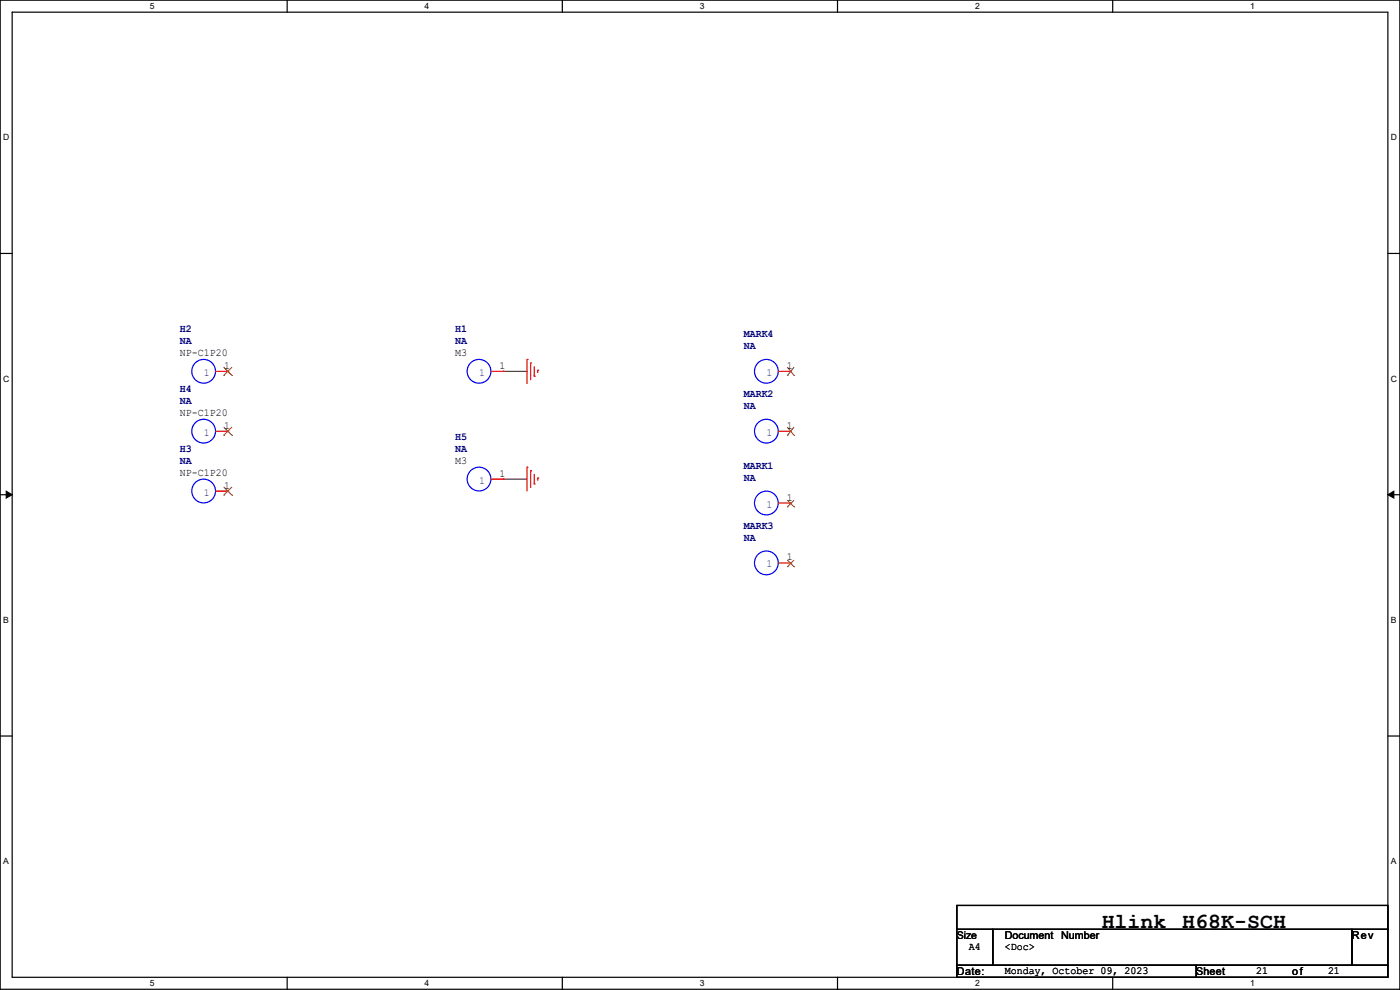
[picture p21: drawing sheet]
<svg xmlns="http://www.w3.org/2000/svg" width="297mm" height="210mm" viewBox="0 0 297 210" stroke-linecap="round" stroke-linejoin="round" font-family="sans-serif">
<defs><g id="words">
<g font-size="4.6">
<text x="233.7" y="196.9">Hlink</text>
<text x="250.8" y="196.9">H68K-SCH</text>
</g>
<g font-size="2.3" fill="#000080">
<text x="38.1" y="70.5">H2</text>
<text x="96.6" y="70.5">H1</text>
<text x="157.8" y="71.5">MARK4</text>
<text x="38.1" y="73">NA</text>
<text x="96.6" y="73">NA</text>
<text x="157.8" y="74">NA</text>
<text x="38.1" y="83.2">H4</text>
<text x="38.1" y="85.7">NA</text>
<text x="157.8" y="84.2">MARK2</text>
<text x="157.8" y="86.7">NA</text>
<text x="38.1" y="95.9">H3</text>
<text x="96.6" y="93.3">H5</text>
<text x="96.6" y="95.9">NA</text>
<text x="38.1" y="98.4">NA</text>
<text x="157.8" y="99.4">MARK1</text>
<text x="157.8" y="102">NA</text>
<text x="157.8" y="112.1">MARK3</text>
<text x="157.8" y="114.7">NA</text>
</g>
<g font-size="2.3">
<text x="38.1" y="75.6">NP-C1P20</text>
<text x="96.6" y="75.6">M3</text>
<text x="47.5" y="78.2">1</text>
<text x="106" y="78.2">1</text>
<text x="166.9" y="78.2">1</text>
<text x="38.1" y="88.3">NP-C1P20</text>
<text x="47.5" y="90.9">1</text>
<text x="166.9" y="90.9">1</text>
<text x="38.1" y="101">NP-C1P20</text>
<text x="96.6" y="98.4">M3</text>
<text x="106" y="101.1">1</text>
<text x="47.5" y="103.6">1</text>
<text x="166.9" y="106.2">1</text>
<text x="166.9" y="118.9">1</text>
<text x="205.5" y="201.5">A4</text>
<text x="213.1" y="199.2">Document</text>
<text x="213.1" y="201.5">&lt;Doc&gt;</text>
<text x="225.1" y="199.2">Number</text>
<text x="286.8" y="199.2">Rev</text>
<text x="203" y="206.8">Date:</text>
<text x="213.1" y="206.6">Monday, October 09, 2023</text>
<text x="253.8" y="206.8">Sheet</text>
<text x="266.5" y="206.6">21</text>
<text x="274.1" y="206.8">of</text>
<text x="281.7" y="206.6">21</text>
</g>
<g font-size="2.3" fill="#004080">
<text x="43.2" y="79.7">1</text>
<text x="101.6" y="79.7">1</text>
<text x="162.6" y="79.7">1</text>
<text x="43.2" y="92.4">1</text>
<text x="162.6" y="92.4">1</text>
<text x="43.2" y="105.1">1</text>
<text x="101.6" y="102.6">1</text>
<text x="162.6" y="107.7">1</text>
<text x="162.6" y="120.4">1</text>
</g>
<text font-size="2.2" x="203" y="199.2">Size</text>
<g font-size="1.8">
<text x="31.8" y="1.9">5</text>
<text x="90.1" y="1.9">4</text>
<text x="148.5" y="1.9">3</text>
<text x="206.8" y="1.9">2</text>
<text x="265.2" y="1.9">1</text>
<text x=".7" y="29.8">D</text>
<text x="295.1" y="29.8">D</text>
<text x=".7" y="80.9">C</text>
<text x="295.1" y="80.9">C</text>
<text x=".7" y="132.1">B</text>
<text x="295.1" y="132.1">B</text>
<text x=".7" y="183.3">A</text>
<text x="295.1" y="183.3">A</text>
<text x="31.8" y="209.2">5</text>
<text x="90.1" y="209.2">4</text>
<text x="148.5" y="209.2">3</text>
<text x="206.8" y="209.2">2</text>
<text x="265.2" y="209.2">1</text>
</g>
</g></defs>
<path d="M0 0h297v209.8h-297zM2.6 2.6h291.8v204.7h-291.8z" fill="none" stroke="#000" stroke-width=".25"/>
<g fill="#fff">
<path d="M31.7 .3h1v2h-1z"/>
<path d="M31.7 207.6h1v2h-1z"/>
</g>
<path d="M60.9 0v2.6M60.9 207.3v2.5" fill="none" stroke="#000" stroke-width=".25"/>
<g fill="#fff">
<path d="M90.1 .3h1v2h-1z"/>
<path d="M90.1 207.6h1v2h-1z"/>
</g>
<path d="M119.3 0v2.6M119.3 207.3v2.5" fill="none" stroke="#000" stroke-width=".25"/>
<g fill="#fff">
<path d="M148.5 .3h.9v2h-.9z"/>
<path d="M148.5 207.6h.9v2h-.9z"/>
</g>
<path d="M177.7 0v2.6M177.7 207.3v2.5" fill="none" stroke="#000" stroke-width=".25"/>
<g fill="#fff">
<path d="M206.8 .3h1v2h-1z"/>
<path d="M206.8 207.6h1v2h-1z"/>
</g>
<path d="M236.1 0v2.6M236.1 207.3v2.5" fill="none" stroke="#000" stroke-width=".25"/>
<g fill="#fff">
<path d="M265.2 .3h1v2h-1z"/>
<path d="M265.2 207.6h1v2h-1z"/>
<path d="M.7 28.2h1.2v1.9h-1.2z"/>
<path d="M295.1 28.2h1.2v1.9h-1.2z"/>
<path d="M.7 79.3h1.2v2h-1.2z"/>
<path d="M295.1 79.3h1.2v2h-1.2z"/>
</g>
<path d="M0 53.8h2.6M294.4 53.8h2.6" fill="none" stroke="#000" stroke-width=".25"/>
<g fill="#fff">
<path d="M.7 130.5h1.2v2h-1.2z"/>
<path d="M295.1 130.5h1.1v2h-1.1z"/>
</g>
<path d="M0 104.9h2.6M294.4 104.9h2.6" fill="none" stroke="#000" stroke-width=".25"/>
<path d="M1.3 104.2l1.3 .7-1.3 .8zM294.4 104.9l1.3-.7v1.5z" fill="#000" stroke="#000" stroke-width=".21"/>
<g fill="#fff">
<path d="M.7 181.7h1.2v2h-1.2z"/>
<path d="M295.1 181.7h1.1v2h-1.1z"/>
</g>
<path d="M0 156.1h2.6M294.4 156.1h2.6M203 192.1h91.4v5h-91.4zM203 197.1h7.6v7.7h-7.6zM210.6 197.1h76.2v7.7h-76.2zM286.8 197.1h7.6v7.7h-7.6zM203 204.8h50.8v2.5h-50.8zM253.8 204.8h40.6v2.5h-40.6z" fill="none" stroke="#000" stroke-width=".25"/>
<path d="M106.7 78.8h.1M106.7 78.8h5.1M106.7 101.6h.1M106.7 101.6h5.1" fill="none" stroke="#800040" stroke-width=".25"/>
<g fill="none" stroke="#f00" stroke-width=".25">
<path d="M45.8 78.8h2.5M48.3 78.8h.1M104.2 78.8h2.5M106.7 78.8h.1M111.8 76.2h.1M111.8 76.2v5.1M112.6 77h.1M112.6 77v3.6M113.3 79.8h.1M113.3 77.8v2M114.1 78.5h.1M114.1 78.5v.5"/>
<path d="M165.1 78.8h2.6M167.7 78.8h.1M45.8 91.5h2.5M48.3 91.5h.1M111.8 99.1h.1M111.8 99.1v5.1M112.6 99.9h.1M112.6 99.9v3.5M165.1 91.5h2.6M167.7 91.5h.1M45.8 104.2h2.5M48.3 104.2h.1"/>
<path d="M104.2 101.6h2.5M106.7 101.6h.1M113.3 102.7h.1M113.3 100.6v2.1M114.1 101.4h.1M114.1 101.4v.5M165.1 119.4h2.6M165.1 106.7h2.6M167.7 119.4h.1M167.7 106.7h.1"/>
</g>
<g fill="none" stroke="#00f" stroke-width=".25">
<circle cx="43.2" cy="78.8" r="2.52"/>
<circle cx="101.6" cy="78.8" r="2.52"/>
<circle cx="162.6" cy="78.8" r="2.52"/>
<circle cx="43.2" cy="91.5" r="2.52"/>
<circle cx="162.6" cy="91.5" r="2.52"/>
<circle cx="43.2" cy="104.2" r="2.52"/>
<circle cx="101.6" cy="101.6" r="2.52"/>
<circle cx="162.6" cy="119.4" r="2.52"/>
<circle cx="162.6" cy="106.7" r="2.52"/>
</g>
<g fill="none" stroke="#804000" stroke-width=".21">
<path d="M47.4 79.6h.1M47.4 77.9l1.8 1.7M49.2 79.6h.1M49.2 77.9l-1.8 1.7M167 79.6h.1M167 77.9l1.5 1.7M168.5 79.6h.1M168.5 77.9l-1.5 1.7M47.4 92.3h.1M47.4 90.6l1.8 1.7M49.2 92.3h.1M49.2 90.6l-1.8 1.7"/>
<path d="M167 92.3h.1M167 90.6l1.5 1.7M168.5 92.3h.1M168.5 90.6l-1.5 1.7M47.4 105h.1M47.4 103.3l1.8 1.7M49.2 105h.1M49.2 103.3l-1.8 1.7M167 107.5h.1M167 118.8l1.5 1.4M167 106.1l1.5 1.4M168.5 107.5h.1"/>
<path d="M168.5 118.8l-1.5 1.4M168.5 106.1l-1.5 1.4M167 120.2h.1M168.5 120.2h.1"/>
</g>
<use href="#words"/>
</svg>
